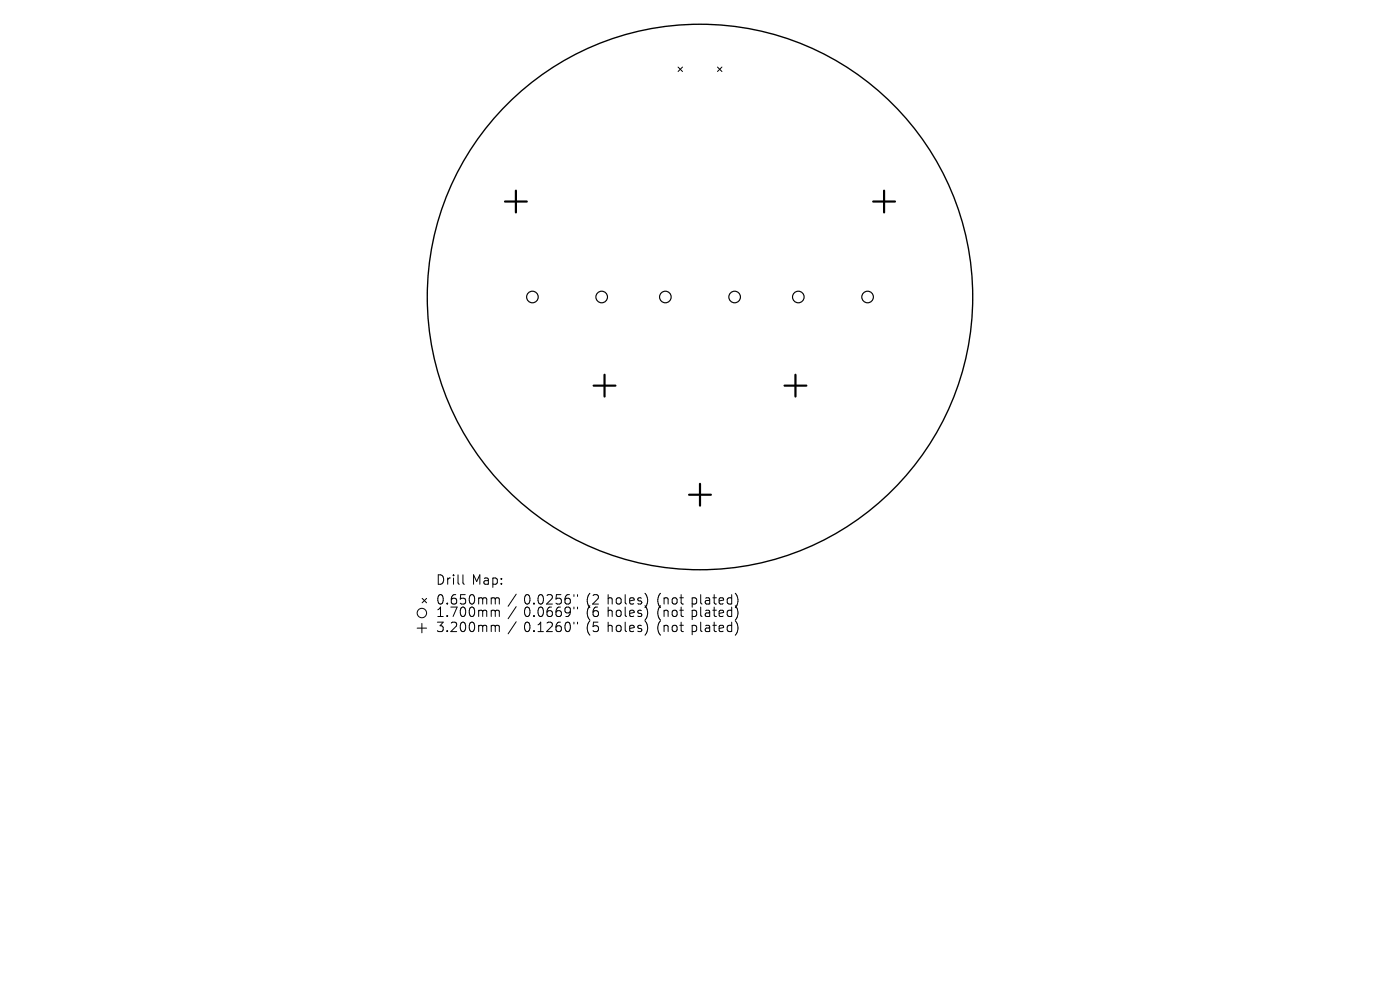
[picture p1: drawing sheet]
<svg xmlns="http://www.w3.org/2000/svg" width="297mm" height="210mm" viewBox="0 0 297 210" stroke-linecap="round" stroke-linejoin="round" font-family="sans-serif">
<defs><g id="words">
<g font-size="2.8">
<text x="92.5" y="124.5">Drill</text>
<text x="100.1" y="124.5">Map:</text>
<text x="92.5" y="128.7">0.650mm</text>
<text x="92.5" y="131.3">1.700mm</text>
<text x="111.1" y="128.7">0.0256&quot;</text>
<text x="111.1" y="131.3">0.0669&quot;</text>
<text x="124.4" y="128.7">(2</text>
<text x="124.4" y="131.3">(6</text>
<text x="128.9" y="128.7">holes)</text>
<text x="128.9" y="131.3">holes)</text>
<text x="139.6" y="128.7">(not</text>
<text x="139.6" y="131.3">(not</text>
<text x="147" y="128.7">plated)</text>
<text x="147" y="131.3">plated)</text>
<text x="92.5" y="134.5">3.200mm</text>
<text x="111.1" y="134.5">0.1260&quot;</text>
<text x="124.4" y="134.5">(5</text>
<text x="128.9" y="134.5">holes)</text>
<text x="139.6" y="134.5">(not</text>
<text x="147" y="134.5">plated)</text>
</g>
</g></defs>
<circle cx="148.5" cy="63" r="57.9" fill="none" stroke="#000" stroke-width=".29"/>
<g fill="none" stroke="#000" stroke-width=".21">
<path d="M143.9 14.2l.9 1M144.8 14.2l-.9 1M152.2 14.2l1 1M153.2 14.2l-1 1M88.5 133.2h2M89.5 132.2v2M89.6 126.9l.9 1M90.5 126.9l-.9 1M98.2 121.9v1.8l.3 .2M104.8 126.8l.3 .3M104.8 129.4l.3 .3M104.8 132.6l.3 .3"/>
<path d="M105.1 127.1v1M105.1 129.7v1.1M105.1 132.9v1.1M105.1 127.1l.3-.3 .4 .1 .1 1.2M105.1 129.7l.3-.3 .4 .1 .1 1.3M105.1 132.9l.3-.3 .4 .1 .1 1.3M109.5 126l-1.7 2.6M109.5 128.7l-1.7 2.6M109.5 131.9l-1.7 2.6M121.8 126.1v.4M121.8 128.8v.4M121.8 132v.4"/>
<path d="M122.5 126.1v.4M122.5 128.8v.4M122.5 132v.4M137.3 126.7v1.3M137.3 129.4v1.3M137.3 132.6v1.3M156.1 125.9a2.35 2.35 0 0 1 0 2.9M156.1 128.6a2.35 2.35 0 0 1 0 2.8M156.1 131.8a2.35 2.35 0 0 1 0 2.8"/>
<circle cx="89.5" cy="130" r="1"/>
</g>
<g fill="none" stroke="#000" stroke-width=".25">
<circle cx="112.9" cy="63" r="1.23"/>
<circle cx="127.6" cy="63" r="1.23"/>
<circle cx="141.2" cy="63" r="1.23"/>
<circle cx="155.8" cy="63" r="1.23"/>
<circle cx="169.4" cy="63" r="1.23"/>
<circle cx="184.1" cy="63" r="1.23"/>
</g>
<path d="M107.1 42.8h4.7M109.4 40.4v4.7M185.2 42.8h4.7M187.6 40.4v4.7M128.3 79.5v4.6M168.8 79.5v4.6M125.9 81.8h4.7M166.4 81.8h4.7M146.2 104.9h4.6M148.5 102.6v4.7" fill="none" stroke="#000" stroke-width=".46"/>
<use href="#words"/>
</svg>
